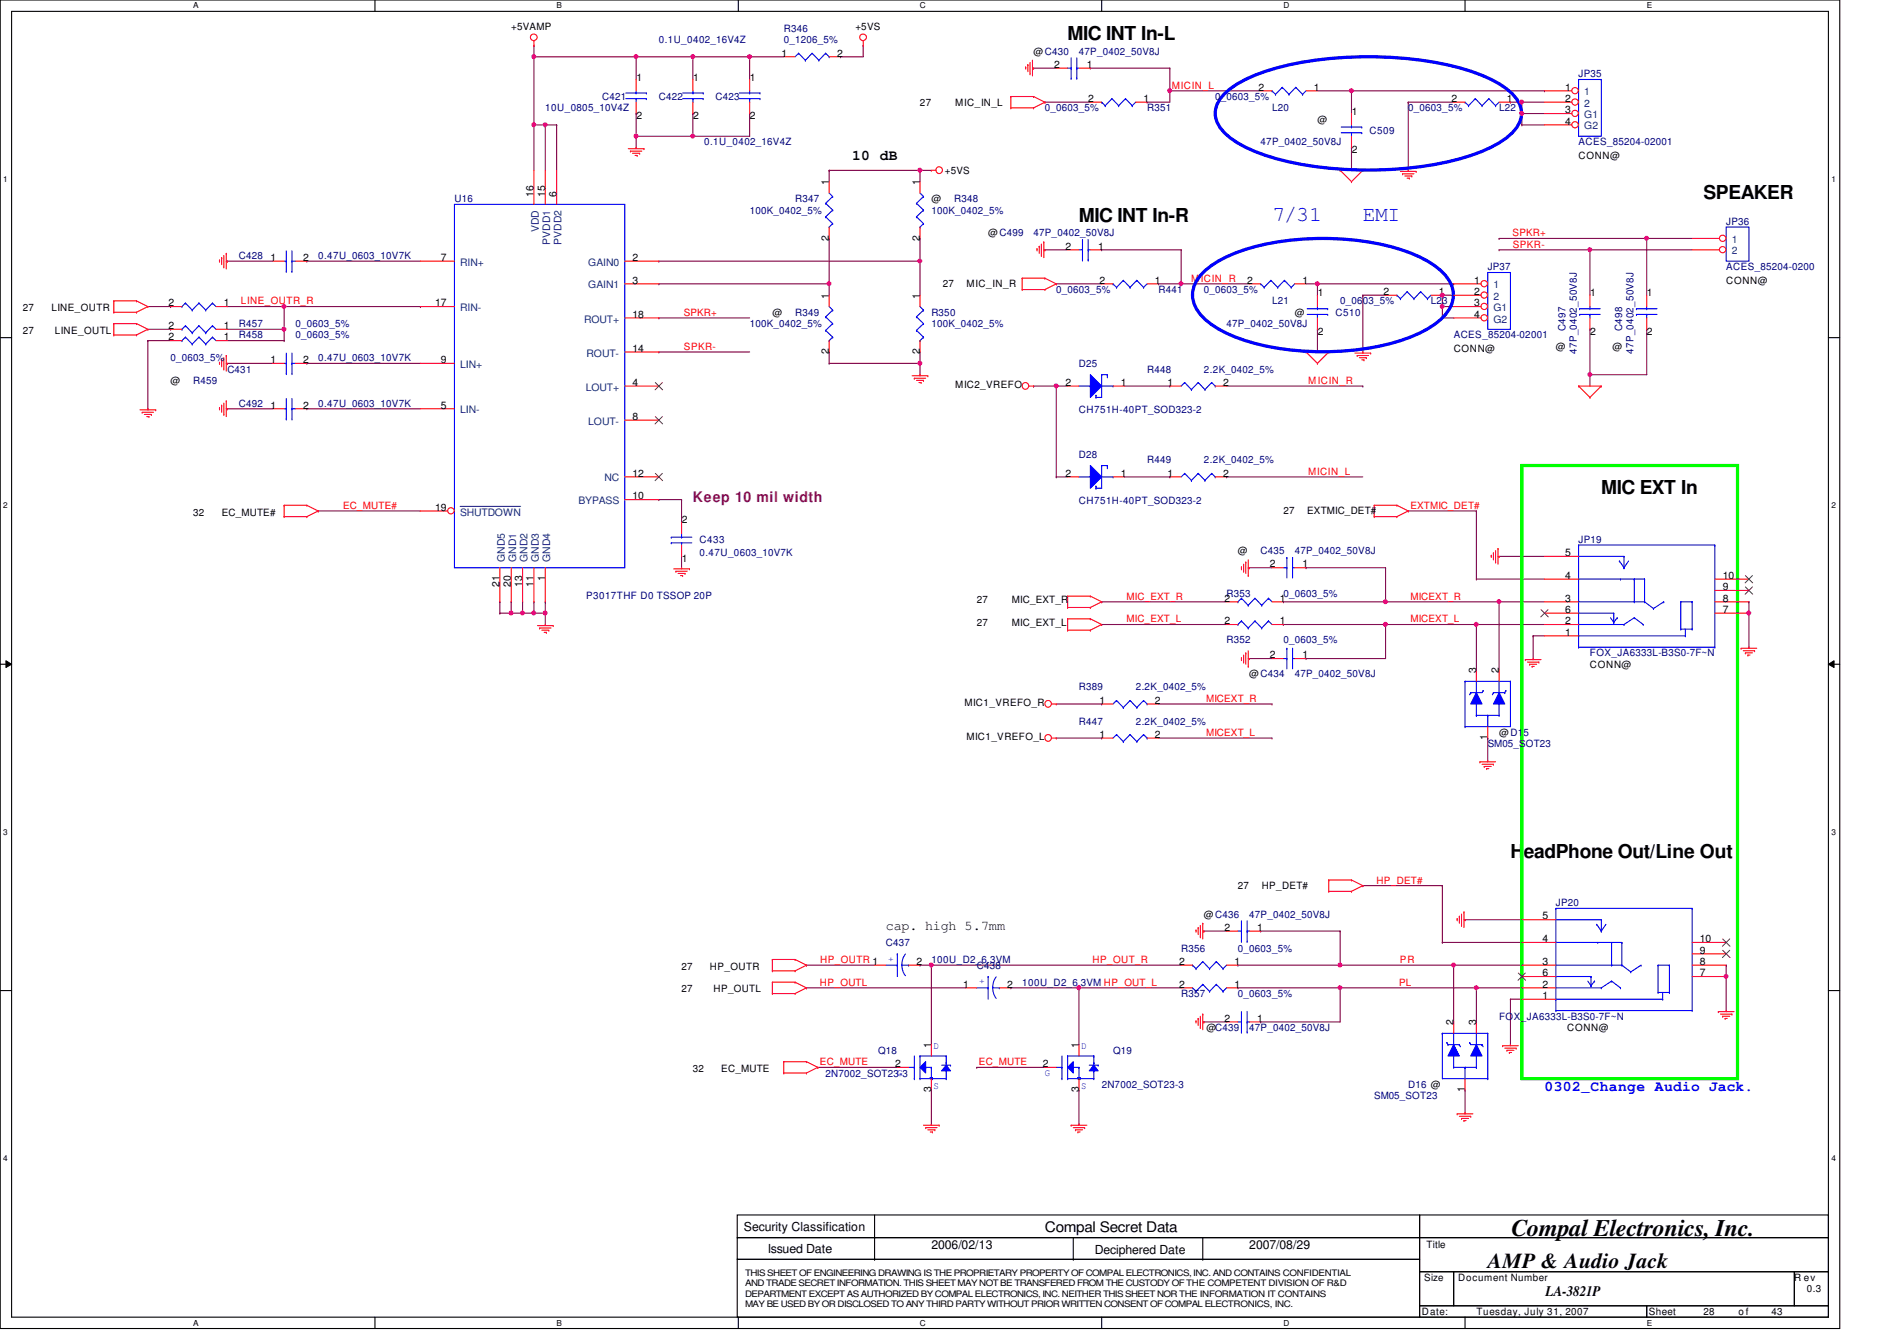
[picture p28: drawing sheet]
<svg xmlns="http://www.w3.org/2000/svg" width="297mm" height="210mm" viewBox="0 0 297 210" stroke-linecap="round" stroke-linejoin="round" font-family="sans-serif">
<defs><g id="words">
<text font-size="3.7" x="236.7" y="193.6">Compal Electronics, Inc.</text>
<g font-size="3.3" fill="#00f">
<text x="199.2" y="34.7">7/31</text>
<text x="213.4" y="34.7">EMI</text>
</g>
<text font-size="3.3" x="233" y="198.6">AMP &amp; Audio Jack</text>
<g font-size="3">
<text x="167.2" y="6.3">MIC INT In-L</text>
<text x="168.9" y="34.8">MIC INT In-R</text>
<text x="266.7" y="31.2">SPEAKER</text>
<text x="250.7" y="77.4">MIC EXT In</text>
<text x="236.5" y="134.3">HeadPhone Out/Line Out</text>
</g>
<g font-size="2.3">
<text x="133.4" y="25">10 dB</text>
<text x="163.6" y="192.9">Compal Secret Data</text>
<text x="242" y="203">LA-3821P</text>
</g>
<text font-size="2.3" fill="#800080" x="108.5" y="78.6">Keep 10 mil width</text>
<text font-size="2.3" fill="#00f" x="241.8" y="170.8">0302_Change Audio Jack.</text>
<text font-size="2.1" x="138.7" y="145.7">cap. high 5.7mm</text>
<g font-size="1.9">
<text x="116.5" y="192.7">Security Classification</text>
<text x="120.2" y="196.1">Issued Date</text>
<text x="145.8" y="195.6">2006/02/13</text>
<text x="171.4" y="196.3">Deciphered Date</text>
<text x="195.6" y="195.6">2007/08/29</text>
</g>
<g font-size="1.6">
<text x="80" y="4.7">+5VAMP</text>
<text x="133.9" y="4.7">+5VS</text>
<text x="122.4" y="8.8">1</text>
<text x="131.1" y="8.8">2</text>
<text x="161.8" y="8.6">@C430</text>
<text x="165.1" y="10.6">2</text>
<text x="170.2" y="10.6">1</text>
<text x="99.6" y="12.6">1</text>
<text x="108.5" y="12.6">1</text>
<text x="117.4" y="12.6">1</text>
<text x="144.1" y="16.6">27</text>
<text x="149.6" y="16.6">MIC_IN_L</text>
<text x="170.4" y="16">2</text>
<text x="179.1" y="16">1</text>
<text x="197.1" y="14.2">2</text>
<text x="205.7" y="14.2">1</text>
<text x="211.7" y="17.9">1</text>
<text x="227.3" y="16">2</text>
<text x="236" y="16">1</text>
<text x="245.1" y="14.2">1</text>
<text x="245.1" y="16">2</text>
<text x="245.1" y="17.7">3</text>
<text x="99.6" y="18.7">2</text>
<text x="108.5" y="18.7">2</text>
<text x="117.4" y="18.7">2</text>
<text x="206.3" y="19.2">@</text>
<text x="245.1" y="19.5">4</text>
<text x="129.8" y="29" transform="rotate(-90 129.8 29)">1</text>
<text x="144" y="29" transform="rotate(-90 144 29)">1</text>
<text x="148" y="27.2">+5VS</text>
<text x="211.7" y="24">2</text>
<text x="247.2" y="24.9">CONN@</text>
<text x="83.6" y="30.8" transform="rotate(-90 83.6 30.8)">16</text>
<text x="85.3" y="30.8" transform="rotate(-90 85.3 30.8)">15</text>
<text x="87.1" y="30.8" transform="rotate(-90 87.1 30.8)">6</text>
<text x="145.8" y="31.7">@</text>
<text x="42.4" y="40.9">1</text>
<text x="47.5" y="40.9">2</text>
<text x="69" y="40.9">7</text>
<text x="99.1" y="40.9">2</text>
<text x="129.8" y="37.7" transform="rotate(-90 129.8 37.7)">2</text>
<text x="144" y="37.7" transform="rotate(-90 144 37.7)">2</text>
<text x="154.7" y="37">@C499</text>
<text x="166.8" y="39.1">2</text>
<text x="172" y="39.1">1</text>
<text x="26.4" y="48">2</text>
<text x="35" y="48">1</text>
<text x="68.2" y="48">17</text>
<text x="99.1" y="44.4">3</text>
<text x="129.8" y="46.8" transform="rotate(-90 129.8 46.8)">1</text>
<text x="144" y="46.8" transform="rotate(-90 144 46.8)">1</text>
<text x="147.6" y="45">27</text>
<text x="151.3" y="45">MIC_IN_R</text>
<text x="172.2" y="44.4">2</text>
<text x="180.8" y="44.4">1</text>
<text x="195.3" y="44.4">2</text>
<text x="204" y="44.4">1</text>
<text x="206.3" y="46.4">1</text>
<text x="216.6" y="46.2">2</text>
<text x="225.3" y="46.2">1</text>
<text x="230.8" y="44.4">1</text>
<text x="230.8" y="46.2">2</text>
<text x="230.8" y="48">3</text>
<text x="249" y="46.4">1</text>
<text x="257.9" y="46.4">1</text>
<text x="270.3" y="44.4">CONN@</text>
<text x="3.6" y="52.3">27</text>
<text x="3.6" y="48.7">27</text>
<text x="8" y="48.7">LINE_OUTR</text>
<text x="8.6" y="52.3">LINE_OUTL</text>
<text x="26.4" y="51.5">2</text>
<text x="26.4" y="53.3">2</text>
<text x="35" y="51.5">1</text>
<text x="35" y="53.3">1</text>
<text x="99.1" y="49.7">18</text>
<text x="120.9" y="49.4">@</text>
<text x="202.7" y="49.4">@</text>
<text x="206.3" y="52.5">2</text>
<text x="230.8" y="49.7">4</text>
<text x="249" y="52.5">2</text>
<text x="257.9" y="52.5">2</text>
<text x="42.4" y="56.9">1</text>
<text x="47.5" y="56.9">2</text>
<text x="69" y="56.9">9</text>
<text x="99.1" y="55.1">14</text>
<text x="129.8" y="55.5" transform="rotate(-90 129.8 55.5)">2</text>
<text x="144" y="55.5" transform="rotate(-90 144 55.5)">2</text>
<text x="227.6" y="55.1">CONN@</text>
<text x="243.6" y="54.8">@</text>
<text x="252.5" y="54.8">@</text>
<text x="26.7" y="60.1">@</text>
<text x="42.4" y="64">1</text>
<text x="47.5" y="64">2</text>
<text x="69" y="64">5</text>
<text x="99.1" y="65.7">8</text>
<text x="99.1" y="60.4">4</text>
<text x="149.6" y="60.8">MIC2_VREFO</text>
<text x="166.8" y="60.4">2</text>
<text x="175.5" y="60.4">1</text>
<text x="182.8" y="60.4">1</text>
<text x="191.5" y="60.4">2</text>
<text x="99.1" y="74.6">12</text>
<text x="166.8" y="74.6">2</text>
<text x="175.5" y="74.6">1</text>
<text x="182.8" y="74.6">1</text>
<text x="191.5" y="74.6">2</text>
<text x="30.3" y="80.7">32</text>
<text x="34.7" y="80.7">EC_MUTE#</text>
<text x="68.2" y="80">19</text>
<text x="99.1" y="78.2">10</text>
<text x="106.8" y="82">2</text>
<text x="201" y="80.6">27</text>
<text x="204.7" y="80.6">EXTMIC_DET#</text>
<text x="106.8" y="88">1</text>
<text x="193.8" y="86.8">@</text>
<text x="198.8" y="88.9">2</text>
<text x="204" y="88.9">1</text>
<text x="245.1" y="87.1">5</text>
<text x="78.2" y="91.9" transform="rotate(-90 78.2 91.9)">21</text>
<text x="80" y="91.9" transform="rotate(-90 80 91.9)">20</text>
<text x="81.8" y="91.9" transform="rotate(-90 81.8 91.9)">13</text>
<text x="83.6" y="91.9" transform="rotate(-90 83.6 91.9)">11</text>
<text x="85.3" y="91" transform="rotate(-90 85.3 91)">1</text>
<text x="152.9" y="94.4">27</text>
<text x="158.5" y="94.4">MIC_EXT_R</text>
<text x="191.7" y="94.2">2</text>
<text x="200.4" y="94.2">1</text>
<text x="245.1" y="94.2">3</text>
<text x="245.1" y="90.6">4</text>
<text x="245.1" y="96">6</text>
<text x="269.7" y="96">7</text>
<text x="269.7" y="94.2">8</text>
<text x="269.7" y="92.4">9</text>
<text x="269.7" y="90.6">10</text>
<text x="152.9" y="98">27</text>
<text x="158.5" y="98">MIC_EXT_L</text>
<text x="191.7" y="97.7">2</text>
<text x="200.4" y="97.7">1</text>
<text x="245.1" y="99.5">1</text>
<text x="245.1" y="97.7">2</text>
<text x="195.6" y="106">@C434</text>
<text x="198.8" y="103.1">2</text>
<text x="204" y="103.1">1</text>
<text x="231.1" y="105.5" transform="rotate(-90 231.1 105.5)">3</text>
<text x="234.7" y="105.5" transform="rotate(-90 234.7 105.5)">2</text>
<text x="249" y="104.6">CONN@</text>
<text x="151" y="110.6">MIC1_VREFO_R</text>
<text x="172.2" y="110.2">1</text>
<text x="180.8" y="110.2">2</text>
<text x="151.3" y="116">MIC1_VREFO_L</text>
<text x="172.2" y="115.5">1</text>
<text x="180.8" y="115.5">2</text>
<text x="232.9" y="115.9" transform="rotate(-90 232.9 115.9)">1</text>
<text x="234.7" y="115.2">@D15</text>
<text x="188.5" y="143.7">@C436</text>
<text x="193.8" y="139.2">27</text>
<text x="197.6" y="139.2">HP_DET#</text>
<text x="241.5" y="144">5</text>
<text x="191.7" y="145.8">2</text>
<text x="196.8" y="145.8">1</text>
<text x="241.5" y="147.5">4</text>
<text x="266.2" y="149.3">9</text>
<text x="266.2" y="147.5">10</text>
<text x="106.7" y="155.4">27</text>
<text x="106.7" y="151.8">27</text>
<text x="111.2" y="151.8">HP_OUTR</text>
<text x="111.7" y="155.4">HP_OUTL</text>
<text x="143.5" y="151.1">2</text>
<text x="150.8" y="154.6">1</text>
<text x="157.7" y="154.6">2</text>
<text x="184.6" y="154.6">2</text>
<text x="184.6" y="151.1">2</text>
<text x="193.3" y="154.6">1</text>
<text x="193.3" y="151.1">1</text>
<text x="241.5" y="154.6">2</text>
<text x="241.5" y="151.1">3</text>
<text x="241.5" y="152.9">6</text>
<text x="266.2" y="152.9">7</text>
<text x="266.2" y="151.1">8</text>
<text x="188.9" y="161.5">@C439</text>
<text x="191.7" y="160">2</text>
<text x="196.8" y="160">1</text>
<text x="227.6" y="160.6" transform="rotate(-90 227.6 160.6)">2</text>
<text x="231.1" y="160.6" transform="rotate(-90 231.1 160.6)">3</text>
<text x="241.5" y="156.4">1</text>
<text x="245.4" y="161.5">CONN@</text>
<text x="108.5" y="167.9">32</text>
<text x="112.9" y="167.9">EC_MUTE</text>
<text x="140.2" y="167.1">2</text>
<text x="145.8" y="164.1" transform="rotate(-90 145.8 164.1)">1</text>
<text x="163.3" y="167.1">2</text>
<text x="168.9" y="164.1" transform="rotate(-90 168.9 164.1)">1</text>
<text x="145.8" y="171" transform="rotate(-90 145.8 171)">3</text>
<text x="168.9" y="171" transform="rotate(-90 168.9 171)">3</text>
<text x="229.4" y="171" transform="rotate(-90 229.4 171)">1</text>
<text x="223.3" y="195.4">Title</text>
<text x="223" y="200.6">Size</text>
<text x="228.3" y="200.6">Document Number</text>
<text x="281" y="200.6">R ev</text>
<text x="282.9" y="202.4">0.3</text>
<text x="222.6" y="205.9">Date:</text>
<text x="231.2" y="205.9">Tuesday, July 31, 2007</text>
<text x="258.2" y="205.9">Sheet</text>
<text x="266.7" y="205.9">28</text>
<text x="272.2" y="205.9">o f</text>
<text x="277.4" y="205.9">43</text>
</g>
<g font-size="1.6" fill="#000080">
<text x="122.7" y="5">R346</text>
<text x="103.2" y="6.8">0.1U_0402_16V4Z</text>
<text x="122.7" y="6.8">0_1206_5%</text>
<text x="168.9" y="8.6">47P_0402_50V8J</text>
<text x="85.4" y="17.4">10U_0805_10V4Z</text>
<text x="94.3" y="15.7">C421</text>
<text x="103.2" y="15.7">C422</text>
<text x="112.1" y="15.7">C423</text>
<text x="163.6" y="17.4">0_0603_5%</text>
<text x="179.6" y="17.4">R351</text>
<text x="190.3" y="15.7">0_0603_5%</text>
<text x="199.2" y="17.4">L20</text>
<text x="220.5" y="17.4">0_0603_5%</text>
<text x="234.7" y="17.4">L22</text>
<text x="247.2" y="12.1">JP35</text>
<text x="110.3" y="22.8">0.1U_0402_16V4Z</text>
<text x="197.4" y="22.8">47P_0402_50V8J</text>
<text x="214.5" y="21">C509</text>
<text x="247.2" y="22.8">ACES_85204-02001</text>
<text x="71.2" y="31.7">U16</text>
<text x="117.4" y="33.4">100K_0402_5%</text>
<text x="124.5" y="31.7">R347</text>
<text x="145.8" y="33.4">100K_0402_5%</text>
<text x="149.4" y="31.7">R348</text>
<text x="270.3" y="35.2">JP36</text>
<text x="37.4" y="40.6">C428</text>
<text x="49.8" y="40.6">0.47U_0603_10V7K</text>
<text x="161.8" y="37">47P_0402_50V8J</text>
<text x="165.4" y="45.9">0_0603_5%</text>
<text x="181.4" y="45.9">R441</text>
<text x="188.5" y="45.9">0_0603_5%</text>
<text x="199.2" y="47.7">L21</text>
<text x="209.8" y="47.7">0_0603_5%</text>
<text x="224.1" y="47.7">L23</text>
<text x="233" y="42.3">JP37</text>
<text x="270.3" y="42.3">ACES_85204-0200</text>
<text x="37.4" y="53">R458</text>
<text x="37.4" y="51.2">R457</text>
<text x="46.3" y="51.2">0_0603_5%</text>
<text x="46.3" y="53">0_0603_5%</text>
<text x="117.4" y="51.2">100K_0402_5%</text>
<text x="124.5" y="49.4">R349</text>
<text x="145.8" y="49.4">R350</text>
<text x="145.8" y="51.2">100K_0402_5%</text>
<text x="192.1" y="51.2">47P_0402_50V8J</text>
<text x="209.1" y="49.4">C510</text>
<text x="227.6" y="53">ACES_85204-02001</text>
<text x="245.1" y="51.9" transform="rotate(-90 245.1 51.9)">C497</text>
<text x="254" y="51.9" transform="rotate(-90 254 51.9)">C498</text>
<text x="26.7" y="56.6">0_0603_5%</text>
<text x="35.6" y="58.3">C431</text>
<text x="49.8" y="56.6">0.47U_0603_10V7K</text>
<text x="168.9" y="57.4">D25</text>
<text x="179.6" y="58.3">R448</text>
<text x="188.5" y="58.3">2.2K_0402_5%</text>
<text x="246.9" y="55.5" transform="rotate(-90 246.9 55.5)">47P_0402_50V8J</text>
<text x="255.8" y="55.5" transform="rotate(-90 255.8 55.5)">47P_0402_50V8J</text>
<text x="30.3" y="60.1">R459</text>
<text x="37.4" y="63.7">C492</text>
<text x="49.8" y="63.7">0.47U_0603_10V7K</text>
<text x="168.9" y="64.7">CH751H-40PT_SOD323-2</text>
<text x="168.9" y="71.7">D28</text>
<text x="179.6" y="72.6">R449</text>
<text x="188.5" y="72.6">2.2K_0402_5%</text>
<text x="168.9" y="79">CH751H-40PT_SOD323-2</text>
<text x="109.6" y="85">C433</text>
<text x="109.6" y="87.1">0.47U_0603_10V7K</text>
<text x="197.4" y="86.8">C435</text>
<text x="202.7" y="86.8">47P_0402_50V8J</text>
<text x="247.2" y="85">JP19</text>
<text x="91.8" y="93.7">P3017THF D0 TSSOP 20P</text>
<text x="192.1" y="93.6">R353</text>
<text x="201" y="93.6">0_0603_5%</text>
<text x="192.1" y="100.7">R352</text>
<text x="201" y="100.7">0_0603_5%</text>
<text x="202.7" y="106">47P_0402_50V8J</text>
<text x="249" y="102.8">FOX_JA6333L-B3S0-7F~N</text>
<text x="168.9" y="108.1">R389</text>
<text x="168.9" y="113.5">R447</text>
<text x="177.8" y="108.1">2.2K_0402_5%</text>
<text x="177.8" y="113.5">2.2K_0402_5%</text>
<text x="233" y="117">SM05_SOT23</text>
<text x="195.6" y="143.7">47P_0402_50V8J</text>
<text x="243.6" y="141.9">JP20</text>
<text x="138.7" y="148.1">C437</text>
<text x="185" y="149">R356</text>
<text x="193.8" y="149">0_0603_5%</text>
<text x="145.8" y="150.8">100U_D2_6.3VM</text>
<text x="152.9" y="151.7">C438</text>
<text x="160.1" y="154.3">100U_D2_6.3VM HP_OUT_L</text>
<text x="185" y="156.1">R357</text>
<text x="193.8" y="156.1">0_0603_5%</text>
<text x="195.6" y="161.5">47P_0402_50V8J</text>
<text x="234.7" y="159.7">FOX_JA6333L-B3S0-7F~N</text>
<text x="137.5" y="165">Q18</text>
<text x="174.3" y="165">Q19</text>
<text x="129.3" y="168.6">2N7002_SOT23-3</text>
<text x="172.5" y="170.3">2N7002_SOT23-3</text>
<text x="215.2" y="172.1">SM05_SOT23</text>
<text x="220.5" y="170.3">D16 @</text>
</g>
<g font-size="1.6" fill="#f00">
<text x="183.5" y="13.9">MICIN_L</text>
<text x="236.9" y="37">SPKR+</text>
<text x="236.9" y="38.8">SPKR-</text>
<text x="37.7" y="47.7">LINE_OUTR_R</text>
<text x="186.5" y="44.1">MICIN_R</text>
<text x="107.1" y="49.4">SPKR+</text>
<text x="107.1" y="54.8">SPKR-</text>
<text x="204.8" y="60.1">MICIN_R</text>
<text x="204.8" y="74.3">MICIN_L</text>
<text x="53.7" y="79.7">EC_MUTE#</text>
<text x="220.8" y="79.7">EXTMIC_DET#</text>
<text x="176.4" y="93.9">MIC_EXT_R</text>
<text x="220.8" y="93.9">MICEXT_R</text>
<text x="176.4" y="97.5">MIC_EXT_L</text>
<text x="220.8" y="97.5">MICEXT_L</text>
<text x="188.8" y="109.9">MICEXT_R</text>
<text x="188.8" y="115.2">MICEXT_L</text>
<text x="215.5" y="138.3">HP_DET#</text>
<text x="128.4" y="154.3">HP_OUTL</text>
<text x="128.4" y="150.8">HP_OUTR 1</text>
<text x="171.1" y="150.8">HP_OUT_R</text>
<text x="219.1" y="154.3">PL</text>
<text x="219.2" y="150.8">PR</text>
<text x="128.4" y="166.8">EC_MUTE</text>
<text x="153.3" y="166.8">EC_MUTE</text>
</g>
<g font-size="1.6" fill="#004080">
<text x="248.1" y="14.9">1</text>
<text x="248.1" y="16.7">2</text>
<text x="248.1" y="18.5">G1</text>
<text x="248.1" y="20.3">G2</text>
<text x="72" y="41.6">RIN+</text>
<text x="84.4" y="36.4" transform="rotate(-90 84.4 36.4)">VDD</text>
<text x="86.1" y="38.4" transform="rotate(-90 86.1 38.4)">PVDD1</text>
<text x="87.9" y="38.4" transform="rotate(-90 87.9 38.4)">PVDD2</text>
<text x="92.1" y="41.6">GAIN0</text>
<text x="271.2" y="38.1">1</text>
<text x="271.2" y="39.8">2</text>
<text x="92.1" y="45.2">GAIN1</text>
<text x="233.8" y="45.2">1</text>
<text x="233.8" y="46.9">2</text>
<text x="72" y="48.7">RIN-</text>
<text x="91.5" y="50.5">ROUT+</text>
<text x="233.8" y="48.7">G1</text>
<text x="233.8" y="50.5">G2</text>
<text x="72" y="57.6">LIN+</text>
<text x="91.9" y="55.8">ROUT-</text>
<text x="72" y="64.7">LIN-</text>
<text x="91.7" y="61.2">LOUT+</text>
<text x="92.1" y="66.5">LOUT-</text>
<text x="94.7" y="75.4">NC</text>
<text x="72" y="80.7">SHUTDOWN</text>
<text x="90.6" y="79">BYPASS</text>
<text x="79" y="88" transform="rotate(-90 79 88)">GND5</text>
<text x="80.8" y="88" transform="rotate(-90 80.8 88)">GND1</text>
<text x="82.6" y="88" transform="rotate(-90 82.6 88)">GND2</text>
<text x="84.4" y="88" transform="rotate(-90 84.4 88)">GND3</text>
<text x="86.1" y="88" transform="rotate(-90 86.1 88)">GND4</text>
</g>
<g font-size="1.6" fill="#00f">
<text x="139.9" y="150.6" transform="rotate(-90 139.9 150.6)">+</text>
<text x="154.1" y="154.1" transform="rotate(-90 154.1 154.1)">+</text>
<text x="146.2" y="164.3">D</text>
<text x="169.3" y="164.3">D</text>
<text x="140.5" y="168.5">G</text>
<text x="146.2" y="170.5">S</text>
<text x="163.6" y="168.5">G</text>
<text x="169.3" y="170.5">S</text>
</g>
<g font-size="1.4">
<text x="116.7" y="201.4">AND TRADE SECRET INFORMATION. THIS SHEET MAY NOT BE TRANSFERED FROM THE CUSTODY OF THE COMPETENT DIVISION OF R&amp;D</text>
<text x="116.7" y="203">DEPARTMENT EXCEPT AS AUTHORIZED BY COMPAL ELECTRONICS, INC. NEITHER THIS SHEET NOR THE INFORMATION IT CONTAINS</text>
<text x="116.7" y="199.7">THIS SHEET OF ENGINEERING DRAWING IS THE PROPRIETARY PROPERTY OF COMPAL ELECTRONICS, INC. AND CONTAINS CONFIDENTIAL</text>
<text x="116.7" y="204.7">MAY BE USED BY OR DISCLOSED TO ANY THIRD PARTY WITHOUT PRIOR WRITTEN CONSENT OF COMPAL ELECTRONICS, INC.</text>
</g>
<g font-size="1.3">
<text x="30.3" y="1.3">A</text>
<text x="87.2" y="1.3">B</text>
<text x="144.1" y="1.3">C</text>
<text x="201" y="1.3">D</text>
<text x="257.8" y="1.3">E</text>
<text x=".5" y="28.4">1</text>
<text x="286.8" y="28.4">1</text>
<text x=".5" y="79.5">2</text>
<text x="286.8" y="79.5">2</text>
<text x=".5" y="130.7">3</text>
<text x="286.8" y="130.7">3</text>
<text x=".5" y="181.8">4</text>
<text x="286.8" y="181.8">4</text>
<text x="30.3" y="207.6">A</text>
<text x="87.2" y="207.6">B</text>
<text x="144.1" y="207.6">C</text>
<text x="201" y="207.6">D</text>
<text x="257.8" y="207.6">E</text>
</g>
</g></defs>
<path d="M0 0h288.1v208h-288.1zM1.8 1.8h284.5v204.4h-284.5z" fill="none" stroke="#000" stroke-width=".17"/>
<g fill="#fff">
<path d="M30.3 .2h.8v1.4h-.8z"/>
<path d="M30.3 206.4h.8v1.4h-.8z"/>
</g>
<path d="M58.7 0v1.8M58.7 206.2v1.8" fill="none" stroke="#000" stroke-width=".17"/>
<g fill="#fff">
<path d="M87.2 .2h.8v1.4h-.8z"/>
<path d="M87.2 206.4h.8v1.4h-.8z"/>
</g>
<path d="M115.6 0v1.8M115.6 206.2v1.8" fill="none" stroke="#000" stroke-width=".17"/>
<g fill="#fff">
<path d="M144.1 .2h.8v1.4h-.8z"/>
<path d="M144.1 206.4h.8v1.4h-.8z"/>
</g>
<path d="M172.5 0v1.8M172.5 206.2v1.8" fill="none" stroke="#000" stroke-width=".17"/>
<g fill="#fff">
<path d="M201 .2h.8v1.4h-.8z"/>
<path d="M201 206.4h.8v1.4h-.8z"/>
</g>
<path d="M229.4 0v1.8M229.4 206.2v1.8" fill="none" stroke="#000" stroke-width=".17"/>
<g fill="#fff">
<path d="M257.8 .2h.9v1.4h-.9z"/>
<path d="M257.8 206.4h.9v1.4h-.9z"/>
<path d="M.5 27.3h.7v1.4h-.7z"/>
<path d="M286.8 27.3h.6v1.4h-.6z"/>
<path d="M.5 78.4h.7v1.4h-.7z"/>
<path d="M286.8 78.4h.6v1.4h-.6z"/>
</g>
<path d="M0 52.9h1.8M286.3 52.9h1.8" fill="none" stroke="#000" stroke-width=".17"/>
<g fill="#fff">
<path d="M.5 129.5h.7v1.4h-.7z"/>
<path d="M286.8 129.5h.6v1.4h-.6z"/>
</g>
<path d="M0 104h1.8M286.3 104h1.8" fill="none" stroke="#000" stroke-width=".17"/>
<path d="M.9 103.5l.9 .5-.9 .5zM286.3 104l.9-.5v1z" fill="#000"/>
<path d="M.9 103.5l.9 .5-.9 .5zM286.3 104l.9-.5v1z" fill="none" stroke="#000" stroke-width=".16"/>
<g fill="#fff">
<path d="M.5 180.6h.7v1.4h-.7z"/>
<path d="M286.8 180.6h.6v1.4h-.6z"/>
</g>
<g fill="none" stroke="#000" stroke-width=".17">
<path d="M0 155.1h1.8M286.3 155.1h1.8M115.4 190.2h106.9v3.6h-106.9zM115.4 193.8h106.9v3.4h-106.9zM115.4 197.2h106.9v9h-106.9zM136.9 193.8h.1M136.9 197.2h.1M136.9 190.2v7M168.1 197.2h.1M168.1 193.8v3.4M188.3 197.2h.1M188.3 193.8v3.4"/>
<path d="M222.3 190.2h64v3.6h-64zM222.3 193.8h64v5.3h-64zM222.3 199.1h5.3v5.4h-5.3zM227.6 199.1h53.4v5.4h-53.4zM281 199.1h5.3v5.4h-5.3zM222.3 204.5h35.5v1.7h-35.5zM257.8 204.5h28.5v1.7h-28.5z"/>
</g>
<g fill="none" stroke="#800040" stroke-width=".17">
<path d="M83.6 8.9h.1M83.6 19.6h.1M83.6 7.1h.1M83.6 19.6h3.6M83.6 7.1v19.6M83.6 8.9h39.1M85.4 19.6h.1M85.4 19.6v7.1M87.2 19.6h.1M87.2 19.6v7.1M99.6 8.9h.1M99.6 17.8h.1"/>
<path d="M99.6 8.9v3.5M99.6 17.8v5.3M108.5 8.9h.1M108.5 17.8h.1M108.5 8.9v3.5M108.5 17.8v3.5M117.4 8.9h.1M117.4 17.8h.1M117.4 8.9v3.5M117.4 17.8v3.5h-17.8M131.6 8.9h.1M135.2 7.1h.1"/>
<path d="M135.2 7.1v1.8h-3.6M161.8 10.7h.1M161.8 10.7h3.6M163.6 16h.1M163.6 16h7.1M170.7 10.7h.1M170.7 10.7h12.5M179.6 16h.1M183.2 10.7h.1M183.2 14.2h.1M183.2 10.7v5.3h-3.6M183.2 14.2h14.2"/>
<path d="M206.3 14.2h35.5M211.6 14.2h.1M211.6 14.2v3.6M220.5 16h.1M220.5 16h7.1M220.5 16v10.7M236.5 16h.1M236.5 16h5.3M238.3 16h.1M238.3 17.8h.1M238.3 19.6h.1M238.3 19.6h3.5"/>
<path d="M238.3 17.8h3.5M238.3 16v3.6M241.8 14.2h.1M99.6 21.3h.1M108.5 21.3h.1M129.8 37.3h.1M129.8 26.7h.1M129.8 26.7v1.7M129.8 37.3v8.9M129.8 26.7h16M144.1 26.7h.1M144.1 37.3h.1"/>
<path d="M144.1 26.7v1.7M144.1 37.3v8.9M163.6 39.1h.1M163.6 39.1h3.6M172.5 39.1h.1M172.5 39.1h12.5M185 39.1h.1M185 39.1v5.3M211.6 23.1h.1M211.6 23.1v3.6M234.7 37.3h.1M234.7 39.1h.1"/>
<path d="M234.7 37.3h30.3M234.7 39.1h30.3M249 39.1h.1M249 39.1v7.1M257.8 37.3h.1M257.8 37.3v8.9M23.2 53.3h.1M23.2 53.3v10.7M23.2 48h3.5M23.2 51.6h3.5M23.2 53.3h3.5M26.7 48h.1"/>
<path d="M26.7 51.6h.1M35.6 40.9h.1M35.6 56.9h.1M35.6 40.9h7.1M35.6 56.9h7.1M35.6 48h30.2M35.6 51.6h8.9M35.6 53.3h8.9M44.5 48h.1M44.5 51.6h.1M44.5 53.3h.1M44.5 48v5.3"/>
<path d="M48 40.9h.1M48 56.9h.1M48 40.9h17.8M48 56.9h17.8M65.8 48h.1M103.2 40.9h.1M103.2 49.8h.1M103.2 55.1h.1M103.2 44.4h.1M103.2 40.9h40.9M103.2 49.8h14.2M103.2 55.1h14.2"/>
<path d="M103.2 44.4h26.6M129.8 44.4h.1M129.8 56.9h.1M129.8 55.1h.1M129.8 55.1v1.8M129.8 56.9h14.3M144.1 40.9h.1M144.1 56.9h.1M144.1 55.1h.1M144.1 55.1v3.6M165.4 44.4h.1M165.4 44.4h7.1"/>
<path d="M181.4 44.4h.1M181.4 44.4h14.2M185 44.4h.1M204.5 44.4h23.1M206.3 44.4h.1M206.3 51.6h.1M206.3 44.4v1.8M206.3 51.6v3.5M213.4 46.2h.1M213.4 46.2v8.9M213.4 46.2h3.6M225.8 46.2h.1"/>
<path d="M225.8 49.8h.1M225.8 48h.1M225.8 49.8h1.8M225.8 46.2v3.6M225.8 48h1.8M225.8 46.2h1.8M227.6 44.4h.1M249 58.7h.1M249 51.6h.1M249 51.6v8.9M257.8 51.6h.1M257.8 51.6v7.1h-8.8"/>
<path d="M23.2 64h.1M35.6 64h.1M35.6 64h7.1M48 64h.1M48 64h17.8M103.2 78.2h.1M103.2 78.2h3.5M106.7 78.2h.1M106.7 78.2v3.6M161.8 60.5h.1M161.8 60.5h5.4M165.4 60.5h.1"/>
<path d="M165.4 74.7h.1M165.4 74.7h1.8M165.4 60.5v14.2M176.1 60.5h7.1M176.1 74.7h7.1M183.2 60.5h.1M183.2 74.7h.1M192.1 74.7h.1M192.1 60.5h21.3M192.1 74.7h21.3M213.4 60.5h.1M49.8 80h.1"/>
<path d="M49.8 80h16M78.3 96h.1M78.3 94.2h.1M78.3 96h7.1M78.3 94.2v1.8M80 94.2h.1M80 96h.1M80 94.2v1.8M81.8 96h.1M81.8 94.2h.1M81.8 94.2v1.8M83.6 96h.1"/>
<path d="M83.6 94.2h.1M83.6 94.2v1.8M85.4 96h.1M85.4 94.2h.1M85.4 94.2v3.6M106.7 87.1h.1M106.7 87.1v1.8M172.5 97.8h.1M172.5 94.2h.1M172.5 94.2h19.6M172.5 97.8h19.6M195.6 88.9h.1"/>
<path d="M195.6 88.9h3.6M201 94.2h.1M201 97.8h.1M201 94.2h40.8M201 97.8h40.8M204.5 88.9h.1M204.5 88.9h12.5M217 97.8h.1M217 88.9h.1M217 94.2h.1M217 97.8v5.3h-12.5M217 88.9v5.3"/>
<path d="M220.5 80h.1M220.5 80h10.7M231.2 97.8h.1M231.2 80h.1M231.2 90.7h.1M231.2 80v10.7M231.2 97.8v7.1M231.2 90.7h10.6M234.7 94.2h.1M234.7 87.1h.1M234.7 94.2v10.7M234.7 87.1h7.1"/>
<path d="M240.1 99.6h.1M240.1 99.6h1.7M240.1 99.6v3.5M273.9 96h.1M273.9 94.2h.1M273.9 94.2v7.1M165.4 110.2h7.1M165.4 115.6h7.1M172.5 110.2h.1M172.5 115.6h.1M181.4 110.2h17.8M181.4 115.6h17.8"/>
<path d="M195.6 103.1h.1M195.6 103.1h3.6M199.2 110.2h.1M199.2 115.6h.1M204.5 103.1h.1M233 115.6h.1M233 115.6v3.5M213.4 138.7h.1M213.4 138.7h12.4M225.8 138.7h.1M225.8 138.7v8.9M126.3 151.1h.1"/>
<path d="M126.3 154.7h.1M126.3 154.7h24.9M126.3 151.1h10.6M144.1 151.1h.1M144.1 151.1h40.9M145.8 151.1h.1M145.8 151.1v12.5M158.3 154.7h.1M158.3 154.7h26.7M168.9 154.7h.1M168.9 154.7v8.9M188.5 145.8h.1"/>
<path d="M188.5 145.8h3.6M193.8 151.1h.1M193.8 154.7h.1M193.8 154.7h44.5M193.8 151.1h44.5M197.4 145.8h.1M197.4 145.8h12.4M209.8 145.8h.1M209.8 154.7h.1M209.8 151.1h.1M209.8 145.8v5.3M209.8 154.7v5.3h-12.4"/>
<path d="M225.8 147.6h.1M225.8 147.6h12.5M227.6 151.1h.1M227.6 151.1v8.9M229.4 144h.1M229.4 144h8.9M231.2 154.7h.1M231.2 154.7v5.3M236.5 156.5h.1M236.5 156.5h1.8M236.5 156.5v7.1M270.3 151.1h.1"/>
<path d="M270.3 152.9h.1M270.3 151.1v7.1M128.1 167.1h.1M128.1 167.1h12.4M145.8 170.7h.1M145.8 170.7v5.3M152.9 167.1h.1M152.9 167.1h10.7M168.9 170.7h.1M168.9 170.7v5.3M188.5 160h.1M188.5 160h3.6"/>
<path d="M197.4 160h.1M229.4 170.7h.1M229.4 170.7v3.5"/>
</g>
<g fill="none" stroke="#f00" stroke-width=".17">
<path d="M83.6 7.1h.1M83.6 6.4v.7M135.2 7.1h.1M135.2 6.4v.7M158.3 16.9h.1M158.3 15.1h.1M158.3 15.1h3.5M158.3 16.9h3.5M158.3 15.1v1.8M160.6 10.5h.1M160.6 10.5v.3M160.9 10.1h.1"/>
<path d="M160.9 10.1v1.1M161.3 11.6h.1M161.3 9.8v1.8M161.7 9.4h.1M161.7 9.4v2.5M161.7 10.7h.1M161.8 15.1h.1M161.8 16.9h.1M161.8 10.7h.1M161.8 15.1l1.8 .9M163.6 16h.1M163.6 16l-1.8 .9"/>
<path d="M35.4 39.7h.1M35.4 39.7v2.4M98.4 23.3h2.4M98.7 23.7h.1M98.7 23.7h1.8M99.1 24h1.1M99.4 24.3h.4M99.6 23.1h.1M99.6 23.1v.2M99.8 24.3h.1M100.2 24h.1M100.8 23.3h.1"/>
<path d="M145.8 26.7h.1M145.8 26.7h.8M162.4 38.9h.1M162.4 38.9v.4M162.7 38.6h.1M162.7 38.6v1.1M163.1 38.2v1.8M163.4 37.9h.1M163.4 37.9v2.4M163.4 39.1h.2M163.6 39.1h.1M209.8 26.7h.1"/>
<path d="M209.8 26.7h3.6M209.8 26.7l1.8 1.7M211.6 28.4h.1M213.4 26.7h.1M213.4 26.7l-1.8 1.7M219.3 26.8h2.4M219.6 27.2h.1M219.6 27.2h1.8M220 27.6h1.1M220.3 27.9h.4M220.5 26.7h.1M220.5 26.7v.1"/>
<path d="M220.7 27.9h.1M221.1 27.6h.1M221.7 26.8h.1M17.8 48.9h.1M17.8 47.1h.1M17.8 52.5h.1M17.8 50.7h.1M17.8 47.1h3.6M17.8 48.9h3.6M17.8 47.1v1.8M17.8 50.7v1.8M17.8 50.7h3.6"/>
<path d="M17.8 52.5h3.6M21.4 47.1h.1M21.4 48.9h.1M21.4 50.7h.1M21.4 52.5h.1M21.4 47.1l1.8 .9M21.4 50.7l1.8 .9M23.2 48h.1M23.2 51.6h.1M23.2 48l-1.8 .9M23.2 51.6l-1.8 .9M34.4 40.7h.1"/>
<path d="M34.4 56.7h.1M34.4 40.7v.4M34.4 56.7v.4M34.7 40.3h.1M34.7 56.3h.1M34.7 40.3v1.1M34.7 56.3v1.1M35 41.8h.1M35 57.8h.1M35 40v1.8M35 56v1.8M35.4 55.7h.1"/>
<path d="M35.4 55.7v2.4M35.4 40.9h.2M35.4 56.9h.2M35.6 40.9h.1M35.6 56.9h.1M142.8 58.8h2.5M143.2 59.2h.1M143.2 59.2h1.7M143.5 59.6h1.1M143.9 59.9h.3M144.1 58.7h.1M144.1 58.7v.1"/>
<path d="M144.2 59.9h.1M144.6 59.6h.1M145.3 58.8h.1M160.1 45.3h.1M160.1 43.6h.1M160.1 43.6h3.5M160.1 45.3h3.5M160.1 43.6v1.7M163.1 40h.1M163.6 43.6h.1M163.6 45.3h.1M163.6 43.6l1.8 .8"/>
<path d="M165.4 44.4h.1M165.4 44.4l-1.8 .9M204.5 55.1h.1M204.5 55.1h3.6M204.5 55.1l1.8 1.8M206.3 56.9h.1M208.1 55.1h.1M208.1 55.1l-1.8 1.8M212.2 55.3h2.4M212.5 55.7h.1M212.5 55.7h1.8M212.8 56h1.1"/>
<path d="M213.2 56.3h.4M213.4 55.1h.1M213.4 55.1v.2M213.6 56.3h.1M213.9 56h.1M214.6 55.3h.1M21.9 64.2h2.5M22.3 64.6h.1M22.3 64.6h1.7M22.6 64.9h1.1M23 65.2h.3M23.2 64h.1"/>
<path d="M23.2 64v.2M23.3 65.2h.1M23.7 64.9h.1M24.4 64.2h.1M34.4 63.8h.1M34.4 63.8v.4M34.7 63.5h.1M34.7 63.5v1.1M35 64.9h.1M35 63.1v1.8M35.4 62.8h.1M35.4 62.8v2.4"/>
<path d="M35.4 64h.2M35.6 64h.1M44.5 79.1h.1M44.5 79.1h3.5M44.5 79.1v1.8M48 79.1h.1M48 79.1l1.8 .9M161.1 60.5h.7M161.8 60.5h.1M215.2 79.1h.1M215.2 79.1h3.5M215.2 79.1v1.8"/>
<path d="M218.7 79.1h.1M218.7 79.1l1.8 .9M247.2 60.5h.1M247.2 60.5h3.5M247.2 60.5l1.8 1.7M249 62.2h.1M250.7 60.5h.1M250.7 60.5l-1.7 1.7M44.5 80.9h.1M44.5 80.9h3.5M48 80.9h.1M49.8 80h.1"/>
<path d="M49.8 80l-1.8 .9M84.2 98h2.4M84.5 98.3h.1M84.5 98.3h1.8M84.8 98.7h1.1M85.2 99h.4M85.4 97.8h.1M85.4 97.8v.2M85.6 99h.1M85.9 98.7h.1M86.6 98h.1M105.5 89.1h2.4"/>
<path d="M105.8 89.5h.1M105.8 89.5h1.8M106.2 89.8h1.1M106.5 90.1h.4M106.7 88.9h.1M106.7 88.9v.2M106.9 90.1h.1M107.3 89.8h.1M107.9 89.1h.1M167.2 96.9h.1M167.2 98.7h.1M167.2 93.3h.1"/>
<path d="M167.2 95.1h.1M167.2 98.7h3.5M167.2 96.9h3.5M167.2 93.3v1.8M167.2 96.9v1.8M167.2 95.1h3.5M167.2 93.3h3.5M170.7 98.7h.1M170.7 96.9h.1M170.7 95.1h.1M170.7 93.3h.1M170.7 96.9l1.8 .9"/>
<path d="M170.7 93.3l1.8 .9M172.5 97.8h.1M172.5 94.2h.1M172.5 97.8l-1.8 .9M172.5 94.2l-1.8 .9M194.4 89.1h.1M194.4 88.7v.4M194.7 89.5h.1M194.7 88.3v1.2M195.1 88h.1M195.1 88v1.8M195.4 90.1h.1"/>
<path d="M195.4 87.7v2.4M195.4 88.9h.2M195.6 88.9h.1M215.2 80.9h.1M215.2 80.9h3.5M218.7 80.9h.1M220.5 80h.1M220.5 80l-1.8 .9M233.5 87h.1M233.5 87v.3M233.8 86.6h.1M233.8 86.6v1.1"/>
<path d="M234.2 88h.1M234.2 86.2v1.8M234.6 85.9h.1M234.6 85.9v2.4M234.6 87.1h.1M234.7 87.1h.1M164.7 110.2h.7M164.7 115.6h.7M165.4 110.2h.1M165.4 115.6h.1M194.4 103.3h.1M194.4 103v.3"/>
<path d="M194.7 103.7h.1M194.7 102.6v1.1M195.1 102.2h.1M195.1 102.2v1.8M195.4 104.4h.1M195.4 101.9v2.5M195.4 103.1h.2M195.6 103.1h.1M231.7 119.3h.1M231.7 119.3h2.5M232.1 119.7h1.7M233 119.1h.1"/>
<path d="M233 119.1v.2M233.8 119.7h.1M238.8 103.3h.1M238.8 103.3h2.5M239.2 103.7h1.8M239.5 104h.1M239.5 104h1.1M239.9 104.4h.1M239.9 104.4h.3M240.1 103.1h.1M240.1 103.1v.2M241 103.7h.1"/>
<path d="M272.6 101.5h.1M272.6 101.5h2.5M273 101.9h1.7M273.3 102.2h.1M273.3 102.2h1.1M273.7 102.6h.1M273.7 102.6h.3M273.9 101.3h.1M273.9 101.3v.2M274.7 101.9h.1M208.1 139.6h.1M208.1 137.8h.1"/>
<path d="M208.1 137.8h3.5M208.1 139.6h3.5M208.1 137.8v1.8M211.6 137.8h.1M211.6 139.6h.1M211.6 137.8l1.8 .9M213.4 138.7h.1M213.4 138.7l-1.8 .9M232.4 120h.1M232.4 120h1.1M232.8 120.4h.1M232.8 120.4h.3"/>
<path d="M120.9 155.6h.1M120.9 153.8h.1M120.9 152h.1M120.9 150.2h.1M120.9 153.8h3.6M120.9 155.6h3.6M120.9 150.2v1.8M120.9 153.8v1.8M120.9 150.2h3.6M120.9 152h3.6M124.5 153.8h.1M124.5 155.6h.1"/>
<path d="M124.5 150.2h.1M124.5 152h.1M124.5 153.8l1.8 .9M124.5 150.2l1.8 .9M126.3 154.7h.1M126.3 151.1h.1M126.3 154.7l-1.8 .9M126.3 151.1l-1.8 .9M187.3 145.6h.1M187.3 159.9h.1M187.3 145.6v.4M187.3 159.9v.3"/>
<path d="M187.6 145.2h.1M187.6 159.5h.1M187.6 145.2v1.1M187.6 159.5v1.1M188 146.7h.1M188 144.9v1.8M188 159.1v1.8M188.3 144.6h.1M188.3 158.8h.1M188.3 144.6v2.4M188.3 158.8v2.4M188.3 145.8h.2"/>
<path d="M188.5 145.8h.1M228.2 143.8h.1M228.2 143.8v.4M228.5 143.5h.1M228.5 143.5v1.1M228.9 144.9h.1M228.9 143.1v1.8M229.2 142.8h.1M229.2 142.8v2.4M229.2 144h.2M229.4 144h.1M269.1 158.4h.1"/>
<path d="M269.1 158.4h2.4M269.4 158.8h1.8M269.7 159.1h.1M269.7 159.1h1.1M270.1 159.5h.1M270.1 159.5h.4M270.3 158.2h.1M270.3 158.2v.2M271.2 158.8h.1M122.7 168h.1M122.7 166.2h.1M122.7 166.2h3.6"/>
<path d="M122.7 168h3.6M122.7 166.2v1.8M126.3 166.2h.1M126.3 168h.1M126.3 166.2l1.8 .9M128.1 167.1h.1M128.1 167.1l-1.8 .9M144.6 176.2h2.5M144.9 176.6h.1M144.9 176.6h1.8M145.3 176.9h1.1M145.7 177.2h.3"/>
<path d="M145.8 176h.1M145.8 176v.2M146 177.2h.1M146.4 176.9h.1M147.1 176.2h.1M167.7 176.2h.1M167.7 176.2h2.5M168.1 176.6h1.7M168.4 176.9h.1M168.4 176.9h1.1M168.8 177.2h.1M168.8 177.2h.3"/>
<path d="M168.9 176h.1M168.9 176v.2M169.8 176.6h.1M188 160.9h.1M188.3 160h.2M188.5 160h.1M228.2 174.4h.1M228.2 174.4h2.4M228.5 174.8h1.8M228.9 175.1h.1M228.9 175.1h1.1M229.2 175.5h.1"/>
<path d="M229.2 175.5h.4M229.4 174.2h.1M229.4 174.2v.2M230.3 174.8h.1M235.3 163.7h.1M235.3 163.7h2.4M235.6 164.1h1.8M236 164.5h.1M236 164.5h1.1M236.3 164.8h.1M236.3 164.8h.4M236.5 163.6h.1"/>
<path d="M236.5 163.6v.1M237.4 164.1h.1"/>
<circle cx="83.6" cy="5.8" r=".52"/>
<circle cx="135.2" cy="5.8" r=".52"/>
<circle cx="147" cy="26.6" r=".52"/>
<circle cx="160.6" cy="60.4" r=".52"/>
<circle cx="164.1" cy="110.2" r=".52"/>
<circle cx="164.1" cy="115.5" r=".52"/>
</g>
<path d="M238.3 72.9h33.8v96h-33.8z" fill="none" stroke="#0f0" stroke-width=".51"/>
<path d="M192 14.5a19.3 19.3 0 0 1 7.7-3.8 59.6 59.6 0 0 1 29.1 0 19.4 19.4 0 0 1 7.8 3.8 4 4 0 0 1 0 6.5 19.4 19.4 0 0 1-7.8 3.8 59.1 59.1 0 0 1-29.1 0 19.3 19.3 0 0 1-7.7-3.8 4 4 0 0 1 0-6.5zM188.3 42.7a17.2 17.2 0 0 1 7.4-3.9 43.5 43.5 0 0 1 24.4 .6 13.6 13.6 0 0 1 6.6 4.1 4.4 4.4 0 0 1-.7 6.1 17.2 17.2 0 0 1-7.4 4 43.1 43.1 0 0 1-24.4-.6 13.6 13.6 0 0 1-6.6-4.2 4.4 4.4 0 0 1 .7-6.1z" fill="none" stroke="#00f" stroke-width=".51"/>
<path d="M227.6 163.6l.9 1.8h-1.8z" fill="#00f"/>
<g fill="none" stroke="#00f" stroke-width=".17">
<path d="M225.8 161.8h.1M225.8 161.8v7.1h7.2M225.8 161.8h7.2M227.6 163.6l.9 1.8h-1.8zM227.6 167.1h.1M227.6 163.6h.1M227.6 161.8v1.8M227.6 165.4v1.7M227.6 167.1h1.8M229.4 167.1h.1M229.4 167.1v1.8M231.2 163.6h.1"/>
<path d="M231.2 161.8v1.8M233 161.8h.1M233 168.9h.1M233 161.8v7.1"/>
</g>
<path d="M231.2 163.6l.9 1.8h-1.8z" fill="#00f"/>
<g fill="none" stroke="#00f" stroke-width=".17">
<path d="M210 19.9h3.2M211.6 19.9h.1M211.6 19.6v.3M213.2 19.9h.1M210 20.8h3.2M211.6 20.8h.1M211.6 20.8v.5M213.2 20.8h.1M143.5 49.6h.1M143.5 51.7h.1M143.5 49.6l1.1 1.1M143.5 51.7l1.1 1.1"/>
<path d="M144.1 53.3h.1M144.1 48l.5 .6M144.6 48.6h.1M144.6 50.7h.1M144.6 52.8h.1M144.6 48.6l-1.1 1M144.6 50.7l-1.1 1M144.6 52.8l-.5 .5M201 88.9h.5M201.5 87.3h.1M201.5 88.9h.1M201.5 87.3v3.2"/>
<path d="M202.4 88.9h.1M202.4 87.3h.1M202.4 88.9h.3M202.4 87.3v3.2M226.6 163.2h.1M226.6 163.2l.1 .4M226.7 163.6h.1M226.7 163.6h1.8M228.5 163.6h.1M228.5 163.6l.2 .3M229.4 167.1h1.8M230.1 163.2h.1"/>
<path d="M230.1 163.2l.2 .4h1.8M231.2 163.6l.9 1.8h-1.8zM231.2 167.1h.1M231.2 165.4v1.7M232.1 163.6h.1M232.1 163.6l.1 .3"/>
</g>
<path d="M211.6 17.8v1.8M211.6 21.3v1.8M144.1 46.2v1.8M144.1 53.3v1.8M199.2 88.9h1.8M202.7 88.9h1.8M227.6 160v1.8M229.4 168.9v1.8M231.2 160v1.8" fill="none" stroke="#f00" stroke-width=".17"/>
<path d="M234.7 108.5l.9 1.7h-1.8z" fill="#00f"/>
<g fill="none" stroke="#00f" stroke-width=".17">
<path d="M229.4 106.7h.1M229.4 113.8h.1M229.4 106.7v7.1M229.4 106.7h7.1M231.2 108.5h.1M231.2 106.7v1.8M233 112h.1M233 112v1.8M233 112h1.7M234.7 108.5l.9 1.7h-1.8zM234.7 112h.1M234.7 108.5h.1"/>
<path d="M234.7 106.7v1.8M234.7 110.2v1.8M236.5 106.7h.1M236.5 106.7v7.1h-7.1"/>
</g>
<path d="M231.2 108.5l.9 1.7h-1.8z" fill="#00f"/>
<g fill="none" stroke="#00f" stroke-width=".17">
<path d="M71.2 32h26.6v56.9h-26.6zM28.5 51.6h.1M29 51h.1M29 51l1.1 1.1M29 51l-.5 .6M30.1 52.1h.1M31.2 51h.1M31.2 51l1 1.1M31.2 51l-1.1 1.1M32.2 52.1h.1M33.3 51h.1M33.3 51l.5 .6"/>
<path d="M33.3 51l-1.1 1.1M129.3 49.6h.1M129.3 51.7h.1M129.3 49.6l1.1 1.1M129.3 51.7l1.1 1.1M129.8 53.3h.1M129.8 48l.6 .6M130.4 48.6h.1M130.4 50.7h.1M130.4 52.8h.1M130.4 48.6l-1.1 1M130.4 50.7l-1.1 1"/>
<path d="M130.4 52.8l-.6 .5M230.3 108.5h.1M230.3 108.5l-.2 .3M231.2 108.5l.9 1.7h-1.8zM231.2 112h.1M231.2 110.2v1.8M231.2 112h1.8M232.2 108.1h.1M232.2 108.1l-.1 .4h-1.8M233.8 108.5h.1M233.8 108.5h1.8M233.8 108.5l-.1 .3"/>
<path d="M235.6 108.5h.1M235.8 108.1h.1M235.8 108.1l-.2 .4"/>
</g>
<g fill="none" stroke="#f00" stroke-width=".17">
<path d="M83.6 26.7v5.3M85.4 26.7v5.3M87.2 26.7v5.3M26.7 51.6h1.8M33.8 51.6h1.8M65.8 48h5.4M65.8 40.9h5.4M65.8 56.9h5.4M97.8 55.1h5.4M97.8 49.8h5.4M97.8 40.9h5.4M97.8 44.4h5.4"/>
<path d="M129.8 46.2v1.8M129.8 53.3v1.8M65.8 64h5.4M97.8 78.2h5.4M97.8 74.7h5.4M97.8 65.8h5.4M97.8 60.5h5.4M80 88.9v5.3M81.8 88.9v5.3M83.6 88.9v5.3M85.4 88.9v5.3M231.2 104.9v1.8"/>
<path d="M233 113.8v1.8M234.7 104.9v1.8"/>
</g>
<path d="M102.6 59.9l1.2 1.1M103.7 59.9l-1.1 1.1M102.6 74.1l1.2 1.2M102.6 65.2l1.2 1.2M103.7 74.1l-1.1 1.2M103.7 65.2l-1.1 1.2" fill="none" stroke="#804000" stroke-width=".16"/>
<circle cx="70.6" cy="80" r=".5" fill="#fff"/>
<g fill="none" stroke="#f00" stroke-width=".17">
<path d="M99.6 12.4v1.8M99.6 16v1.8M122.7 8.9h1.8M129.8 8.9h1.8M167.2 39.1h1.7M170.7 39.1h1.8M172.5 44.4h1.8M179.6 44.4h1.8M206.3 46.2v1.8M206.3 49.8v1.8M65.8 80h4.3M78.3 88.9v5.3"/>
<path d="M192.1 94.2h1.7M199.2 94.2h1.8M172.5 110.2h1.8M179.6 110.2h1.8M238.3 156.5h5.3M238.3 154.7h5.3M238.3 151.1h5.3M238.3 147.6h5.3M238.3 144h5.3M238.3 152.9h5.3M265 151.1h5.3M265 147.6h5.3"/>
<path d="M265 152.9h5.3M265 149.4h5.3"/>
<circle cx="70.6" cy="80" r=".5"/>
</g>
<path d="M72 79.3h9.5" fill="none" stroke="#004080" stroke-width=".16"/>
<g fill="none" stroke="#00f" stroke-width=".17">
<path d="M98 15.5h3.2M98 14.6h3.2M99.6 14.6h.1M99.6 15.5h.1M99.6 14.2v.4M99.6 15.5v.5M101.2 15.5h.1M101.2 14.6h.1M125 8.3h.1M125 8.3l-.5 .6M125 8.3l1.1 1.1M126.1 9.4h.1"/>
<path d="M127.2 8.3h.1M127.2 8.3l-1.1 1.1M127.2 8.3l1 1.1M128.2 9.4h.1M129.3 8.3h.1M129.3 8.3l-1.1 1.1M129.3 8.3l.5 .6M129.8 8.9h.1M168.9 39.1h.6M169.5 39.1h.1M169.5 37.5v3.2M170.4 39.1h.1"/>
<path d="M170.4 39.1h.3M170.4 37.5v3.2M169.5 40.7h.1M170.4 40.7h.1M174.3 44.4h.1M174.3 44.4l.5 .6M174.8 45h.1M175.9 43.9h.1M175.9 43.9l1 1.1M175.9 43.9l-1.1 1.1M176.9 45h.1M178 43.9h.1"/>
<path d="M178 43.9l1.1 1.1M178 43.9l-1.1 1.1M179.1 45h.1M179.6 44.4l-.5 .6M204.7 49.2h3.2M204.7 48.3h3.2M206.3 48.3h.1M206.3 49.2h.1M206.3 48v.3M206.3 49.2v.6M207.9 49.2h.1M207.9 48.3h.1"/>
<path d="M193.8 94.2h.1M194.4 93.7h.1M194.4 93.7l1 1.1M194.4 93.7l-.6 .5M195.4 94.8h.1M196.5 93.7h.1M196.5 93.7l1.1 1.1M196.5 93.7l-1.1 1.1M197.6 94.8h.1M198.6 93.7h.1M198.6 93.7l.6 .5M198.6 93.7l-1 1.1"/>
<path d="M174.8 109.7h.1M174.8 109.7l-.5 .5M174.8 109.7l1.1 1.1M175.9 110.8h.1M176.9 109.7h.1M176.9 109.7l-1 1.1M176.9 109.7l1.1 1.1M178 110.8h.1M179.1 109.7h.1M179.1 109.7l-1.1 1.1M179.1 109.7l.5 .5M179.6 110.2h.1"/>
<path d="M243.6 156.5h.1M243.6 142.2h.1M243.6 158.2h.1M243.6 154.7h7.1M243.6 151.1h10.4M243.6 147.6h10.4M243.6 156.5h16.7M243.6 142.2v16M243.6 142.2h21.4M243.6 158.2h21.4M243.6 152.9h5.5M243.6 144h7.1"/>
<path d="M248.6 153.6l.5 .7M249.1 152.9h.1M249.1 154.3h.1M249.1 152.9v1.4M249.7 153.6h.1M249.7 153.6l-.6 .7M250 144.7h.1M250 144.7l.7 1.1M250.2 147.6h.1M250.7 154.7h.1M250.7 144h.1M250.7 145.8h.1"/>
<path d="M250.7 144v1.8M251.5 144.7l-.8 1.1M252.3 153.6h.1M252.3 151.1h.1M252.3 147.6h.1M252.3 153.6l-1.6 1.1M252.3 153.6l1.4 1.1M252.3 147.6v3.5M253.7 154.7h.1M254 151.1h.1M254 147.6h.1M254 151.1l1.4 1.1"/>
<path d="M254 147.6v3.5M255.4 152.2h.1M257 151.1h.1M257 151.1l-1.6 1.1M259.6 151.1h.1M259.6 155.4h.1M259.6 151.1h1.8M259.6 151.1v4.3M259.6 155.4h1.8M260.3 156.5h.1M260.3 155.4v1.1M261.4 151.1h.1"/>
<path d="M261.4 155.4h.1M261.4 151.1v4.3M265 142.2h.1M265 158.2h.1M265 142.2v16"/>
</g>
<path d="M237.7 152.4l1.2 1.1M238.8 152.4l-1.1 1.1M269.7 148.8l1.2 1.1M269.7 147l1.2 1.2M270.8 148.8l-1.1 1.1M270.8 147l-1.1 1.2" fill="none" stroke="#804000" stroke-width=".16"/>
<path d="M170.7 58.7l1.8 1.8-1.8 1.7z" fill="#00f"/>
<g fill="none" stroke="#00f" stroke-width=".17">
<path d="M167.2 10.7h.5M167.7 12.3h.1M167.7 10.7h.1M167.7 9.1v3.2M168.6 10.7h.1M168.6 12.3h.1M168.6 10.7h.3M168.6 9.1v3.2M229.4 16h.1M229.4 16l.6 .6M230 16.6h.1M231 15.5h.1"/>
<path d="M231 15.5l1.1 1.1M231 15.5l-1 1.1M232.1 16.6h.1M233.1 15.5h.1M233.1 15.5l1.1 1.1M233.1 15.5l-1 1.1M234.2 16.6h.1M234.7 16l-.5 .6M247.2 12.4h3.5v8.9h-3.5zM170.7 58.7l1.8 1.8-1.8 1.7zM172.5 58.7h.1M172.5 58.7v3.5h-.9"/>
<path d="M172.5 58.7h.9M173.4 58.7h.1M173.4 59h.1M173.4 58.7v.3M197.4 44.4h.1M197.4 44.4l.5 .6M197.9 45h.1M199 43.9h.1M199 43.9l1.1 1.1M199 43.9l-1.1 1.1M200.1 45h.1M201.1 43.9h.1"/>
<path d="M201.1 43.9l1.1 1.1M201.1 43.9l-1 1.1M202.2 45h.1M202.7 44.4l-.5 .6M247.3 49.2h.1M247.3 48.3h.1M247.3 49.2h3.3M247.3 48.3h3.3M249 48.3h.1M249 49.2h.1M249 48v.3M249 49.2v.6"/>
<path d="M168.9 60.5h1.8M170.7 60.5h.1M171.6 62.2h.1M171.6 61.9h.1M171.6 61.9v.3M172.5 60.5h1.8M174.3 60.5h.1M105.1 84.1h.1M105.1 85h.1M105.1 84.1h3.2M105.1 85h3.2M106.7 85h.1"/>
<path d="M106.7 84.1h.1M106.7 83.6v.5M106.7 85v.3M152.9 154.7h1.8M154.7 152.9h.1M154.7 154.7h.1M154.7 152.9v3.6M155.4 154.7h1.1M156 153a2.88 2.88 0 0 0 0 3.3M156.5 154.7h.1"/>
</g>
<g fill="none" stroke="#f00" stroke-width=".17">
<path d="M165.4 10.7h1.8M168.9 10.7h1.8M227.6 16h1.8M234.7 16h1.8M195.6 44.4h1.8M202.7 44.4h1.8M249 46.2v1.8M249 49.8v1.8M167.2 60.5h1.7M174.3 60.5h1.8M106.7 81.8v1.8M106.7 85.3v1.8"/>
<path d="M151.2 154.7h1.7M156.5 154.7h1.8"/>
</g>
<circle cx="246.6" cy="14.2" r=".5" fill="#fff"/>
<g fill="none" stroke="#f00" stroke-width=".17">
<path d="M241.8 14.2h4.3"/>
<circle cx="246.6" cy="14.2" r=".5"/>
</g>
<circle cx="246.6" cy="16" r=".5" fill="#fff"/>
<g fill="none" stroke="#f00" stroke-width=".17">
<path d="M241.8 16h4.3"/>
<circle cx="246.6" cy="16" r=".5"/>
</g>
<circle cx="246.6" cy="17.8" r=".5" fill="#fff"/>
<g fill="none" stroke="#f00" stroke-width=".17">
<path d="M241.8 17.8h4.3"/>
<circle cx="246.6" cy="17.8" r=".5"/>
</g>
<circle cx="246.6" cy="19.5" r=".5" fill="#fff"/>
<g fill="none" stroke="#f00" stroke-width=".17">
<path d="M108.5 12.4v1.8M108.5 16v1.8M117.4 12.4v1.8M117.4 16v1.8M170.7 16h1.8M177.8 16h1.8M197.4 14.2h1.8M204.5 14.2h1.8M241.8 19.6h4.3M257.8 46.2v1.8M257.8 49.8v1.8M241.8 99.6h5.4"/>
<path d="M241.8 97.8h5.4M241.8 94.2h5.4M241.8 90.7h5.4M241.8 87.1h5.4M241.8 96h5.4M268.5 94.2h5.4M268.5 90.7h5.4M268.5 96h5.4M268.5 92.5h5.4M172.5 115.6h1.8M179.6 115.6h1.8M192.1 160h1.7"/>
<path d="M195.6 160h1.8"/>
<circle cx="246.6" cy="19.5" r=".5"/>
</g>
<g fill="none" stroke="#00f" stroke-width=".17">
<path d="M106.9 15.5h3.2M106.9 14.6h3.2M108.5 14.6h.1M108.5 15.5h.1M108.5 14.2v.4M108.5 15.5v.5M110.1 15.5h.1M110.1 14.6h.1M115.8 15.5h3.2M115.8 14.6h3.2M117.4 14.6h.1M117.4 15.5h.1"/>
<path d="M117.4 14.2v.4M117.4 15.5v.5M119 15.5h.1M119 14.6h.1M172.5 16h.1M172.5 16l.6 .6M173.1 16.6h.1M174.1 15.5h.1M174.1 15.5l1.1 1.1M174.1 15.5l-1 1.1M175.2 16.6h.1M176.2 15.5h.1"/>
<path d="M176.2 15.5l1.1 1.1M176.2 15.5l-1 1.1M177.3 16.6h.1M177.8 16l-.5 .6M199.2 14.2h.1M199.2 14.2l.5 .6M199.7 14.8h.1M200.8 13.7h.1M200.8 13.7l1 1.1M200.8 13.7l-1.1 1.1M201.8 14.8h.1M202.9 13.7h.1"/>
<path d="M202.9 13.7l1.1 1.1M202.9 13.7l-1.1 1.1M204 14.8h.1M204.5 14.2l-.5 .6M256.2 49.2h.1M256.2 48.3h.1M256.2 49.2h3.3M256.2 48.3h3.3M257.8 48.3h.1M257.8 49.2h.1M257.8 48v.3M257.8 49.2v.6"/>
<path d="M247.2 99.6h.1M247.2 85.3h.1M247.2 97.8h7.1M247.2 94.2h10.3M247.2 90.7h10.3M247.2 99.6h16.7M247.2 85.3v16M247.2 85.3h21.3M247.2 96h5.5M247.2 87.1h7.1M252.2 96.7l.5 .8M252.7 96h.1"/>
<path d="M252.7 97.5h.1M252.7 96v1.5M253.2 96.7h.1M253.2 96.7l-.5 .8M253.6 87.8h.1M253.6 87.8l.7 1.1M253.7 90.7h.1M254.3 97.8h.1M254.3 87.1h.1M254.3 88.9h.1M254.3 87.1v1.8M255 87.8l-.7 1.1"/>
<path d="M255.9 96.7h.1M255.9 94.2h.1M255.9 90.7h.1M255.9 96.7l-1.6 1.1M255.9 96.7l1.4 1.1M255.9 90.7v3.5M257.3 97.8h.1M257.5 94.2h.1M257.5 90.7h.1M257.5 94.2l1.4 1.1M257.5 90.7v3.5M258.9 95.3h.1"/>
<path d="M260.5 94.2h.1M260.5 94.2l-1.6 1.1M263.2 94.2h.1M263.2 98.5h.1M263.2 94.2h1.8M263.2 94.2v4.3M263.2 98.5h1.8M263.9 99.6h.1M263.9 98.5v1.1M265 94.2h.1M265 98.5h.1M265 94.2v4.3"/>
<path d="M268.5 85.3h.1M268.5 85.3v16M174.8 115h.1M174.8 115l-.5 .6M174.8 115l1.1 1.1M175.9 116.1h.1M176.9 115h.1M176.9 115l-1 1.1M176.9 115l1.1 1.1M178 116.1h.1M179.1 115h.1M179.1 115l-1.1 1.1"/>
<path d="M179.1 115l.5 .6M179.6 115.6h.1M247.2 101.3h.1M247.2 101.3h21.3M268.5 101.3h.1M194.4 158.4v3.2M195.3 158.4v3.2M193.8 160h.6M194.4 161.6h.1M194.4 160h.1M195.3 160h.1M195.3 161.6h.1"/>
<path d="M195.3 160h.3"/>
</g>
<path d="M241.3 95.5l1.1 1.1M242.4 95.5l-1.1 1.1M273.3 91.9l1.1 1.1M273.3 90.1l1.1 1.2M274.4 91.9l-1.1 1.1M274.4 90.1l-1.1 1.2" fill="none" stroke="#804000" stroke-width=".16"/>
<path d="M167.2 167.1l.9-.9v1.8z" fill="#00f"/>
<path d="M167.2 167.1l.9-.9v1.8z" fill="none" stroke="#00f" stroke-width=".17"/>
<path d="M171.3 166.8l.7 .9h-1.4z" fill="#00f"/>
<g fill="none" stroke="#00f" stroke-width=".17">
<path d="M129.3 31.8h.1M129.3 34h.1M129.3 31.8l1.1 1.1M129.3 34l1.1 1M129.8 35.6h.1M129.8 30.2l.6 .6M130.4 30.8h.1M130.4 32.9h.1M130.4 35h.1M130.4 30.8l-1.1 1M130.4 32.9l-1.1 1.1M130.4 35l-.6 .6"/>
<path d="M218.7 46.2h.1M218.7 46.2l.6 .6M219.3 46.8h.1M220.3 45.7h.1M220.3 45.7l1.1 1.1M220.3 45.7l-1 1.1M221.4 46.8h.1M222.5 45.7h.1M222.5 45.7l1 1.1M222.5 45.7l-1.1 1.1M223.5 46.8h.1M224.1 46.2l-.6 .6"/>
<path d="M193.8 97.8h.1M194.4 97.2h.1M194.4 97.2l1 1.1M194.4 97.2l-.6 .6M195.4 98.3h.1M196.5 97.2h.1M196.5 97.2l1.1 1.1M196.5 97.2l-1.1 1.1M197.6 98.3h.1M198.6 97.2h.1M198.6 97.2l.6 .6M198.6 97.2l-1 1.1"/>
<path d="M165.4 167.1h.9M166.3 167.1h.1M166.3 168.9h.1M166.3 165.4v3.5M167.2 165.4h.1M167.2 168.9h.1M167.2 165.4h4.1M167.2 165.4v3.5M167.2 168.9h4.1M168.1 167.1h.1M168.1 167.1h.8M168.8 168.7h.1"/>
<path d="M168.8 168.7v.2M168.8 168.7h.3M168.9 168.9h.1M168.9 167.1h.1M168.9 167.1v1.8M169.1 168.7h.1M169.1 168.9h.1M169.1 168.7v.2M170.6 166.8h1.4M171.3 166.8l.7 .9h-1.4zM171.3 165.4h.1M171.3 166.4h.1"/>
<path d="M171.3 168.9h.1M171.3 167.7h.1M171.3 165.4v1.4M171.3 167.7v1.2M172 166.8h.1"/>
</g>
<path d="M129.8 28.4v1.8M129.8 35.6v1.7M217 46.2h1.7M224.1 46.2h1.7M192.1 97.8h1.7M199.2 97.8h1.8M163.6 167.1h1.8M168.9 163.6v1.8M168.9 168.9v1.8" fill="none" stroke="#f00" stroke-width=".17"/>
<path d="M170.7 72.9l1.8 1.8-1.8 1.8z" fill="#00f"/>
<g fill="none" stroke="#00f" stroke-width=".17">
<path d="M270.3 35.6h3.6v5.3h-3.6zM168.9 74.7h1.8M170.7 72.9l1.8 1.8-1.8 1.8zM170.7 74.7h.1M171.6 76.5h.1M171.6 76.1h.1M171.6 76.1v.4M172.5 72.9h.1M172.5 72.9v3.6h-.9M172.5 74.7h1.8M172.5 72.9h.9M173.4 72.9h.1"/>
<path d="M173.4 73.2h.1M173.4 72.9v.3M174.3 74.7h.1"/>
</g>
<path d="M167.2 74.7h1.7M174.3 74.7h1.8" fill="none" stroke="#f00" stroke-width=".17"/>
<circle cx="269.8" cy="37.3" r=".5" fill="#fff"/>
<g fill="none" stroke="#f00" stroke-width=".17">
<path d="M265 37.3h4.2"/>
<circle cx="269.8" cy="37.3" r=".5"/>
</g>
<circle cx="269.8" cy="39.1" r=".5" fill="#fff"/>
<g fill="none" stroke="#f00" stroke-width=".17">
<path d="M265 39.1h4.2M26.7 53.3h1.8M33.8 53.3h1.8M42.7 56.9h1.8M46.3 56.9h1.7M42.7 64h1.8M46.3 64h1.7M183.2 60.5h1.8M190.3 60.5h1.8M199.2 103.1h1.8M202.7 103.1h1.8M136.9 151.1h1.8"/>
<path d="M142.3 151.1h1.8M185 151.1h1.7M185 154.7h1.7M192.1 151.1h1.7M192.1 154.7h1.7"/>
<circle cx="269.8" cy="39.1" r=".5"/>
</g>
<g fill="none" stroke="#00f" stroke-width=".17">
<path d="M28.5 53.3h.1M29 52.8h.1M29 52.8l1.1 1.1M29 52.8l-.5 .5M30.1 53.9h.1M31.2 52.8h.1M31.2 52.8l1 1.1M31.2 52.8l-1.1 1.1M32.2 53.9h.1M33.3 52.8h.1M33.3 52.8l.5 .5M33.3 52.8l-1.1 1.1"/>
<path d="M44.5 56.9h.3M44.8 56.9h.1M44.8 58.5h.1M44.8 55.3v3.2M45.7 58.5h.1M45.7 56.9h.1M45.7 56.9h.6M45.7 55.3v3.2M185.5 59.9h.1M185.5 59.9l-.5 .6M185.5 59.9l1.1 1.1M187.6 59.9h.1"/>
<path d="M187.6 59.9l-1 1.1M187.6 59.9l1.1 1.1M189.7 59.9h.1M189.7 59.9l-1 1.1M189.7 59.9l.6 .6M44.5 64h.3M44.8 64h.1M44.8 65.6h.1M44.8 62.4v3.2M45.7 65.6h.1M45.7 64h.1M45.7 62.4v3.2"/>
<path d="M45.7 64h.6M186.6 61h.1M188.7 61h.1M190.3 60.5h.1M201 103.1h.5M201.5 101.5h.1M201.5 103.1h.1M201.5 101.5v3.2M202.4 103.1h.1M202.4 101.5h.1M202.4 103.1h.3M202.4 101.5v3.2"/>
<path d="M138.7 151.1h1.8M140.5 149.4h.1M140.5 151.1h.1M140.5 149.4v3.5M141.2 151.1h1.1M141.8 149.4a2.88 2.88 0 0 0 0 3.4M142.3 151.1h.1M186.7 154.7h.1M186.7 151.1h.1M186.7 154.7l.6 .5M186.7 151.1l.6 .6M187.3 155.2h.1"/>
<path d="M187.3 151.7h.1M188.3 154.1h.1M188.3 150.6h.1M188.3 154.1l1.1 1.1M188.3 154.1l-1 1.1M188.3 150.6l1.1 1.1M188.3 150.6l-1 1.1M189.4 155.2h.1M189.4 151.7h.1M190.5 154.1h.1M190.5 150.6h.1M190.5 154.1l1 1.1"/>
<path d="M190.5 154.1l-1.1 1.1M190.5 150.6l1 1.1M190.5 150.6l-1.1 1.1M191.5 155.2h.1M191.5 151.7h.1M192.1 154.7l-.6 .5M192.1 151.1l-.6 .6"/>
</g>
<path d="M144.9 166.2v1.8l-.8-.9z" fill="#00f"/>
<path d="M144.9 166.2v1.8l-.8-.9z" fill="none" stroke="#00f" stroke-width=".17"/>
<path d="M148.2 166.8l.6 .9h-1.4z" fill="#00f"/>
<g fill="none" stroke="#00f" stroke-width=".17">
<path d="M44.8 39.3v3.2M45.7 39.3v3.2M143.5 31.8h.1M143.5 34h.1M143.5 31.8l1.1 1.1M143.5 34l1.1 1M144.1 35.6h.1M144.1 30.2l.5 .6M144.6 30.8h.1M144.6 32.9h.1M144.6 35h.1M144.6 30.8l-1.1 1"/>
<path d="M144.6 32.9l-1.1 1.1M144.6 35l-.5 .6M44.5 40.9h.3M44.8 40.9h.1M44.8 42.5h.1M45.7 42.5h.1M45.7 40.9h.1M45.7 40.9h.6M233 42.7h3.5v8.9h-3.5zM193.8 145.8h.6M194.4 147.4h.1M194.4 145.8h.1"/>
<path d="M194.4 144.2v3.2M195.3 145.8h.1M195.3 147.4h.1M195.3 145.8h.3M195.3 144.2v3.2M142.3 167.1h.9M143.2 167.1h.1M143.2 168.9h.1M143.2 165.4v3.5M144.1 165.4h.1M144.1 168.9h.1M144.1 165.4h4.1"/>
<path d="M144.1 165.4v3.5M144.1 168.9h4.1M144.9 167.1h.1M144.9 167.1h.9M145.7 168.7h.1M145.7 168.7v.2M145.7 168.7h.3M145.8 168.9h.1M145.8 167.1h.1M145.8 167.1v1.8M146 168.7h.1M146 168.9h.1"/>
<path d="M146 168.7v.2M147.4 166.8h1.4M148.2 166.8l.6 .9h-1.4zM148.2 165.4h.1M148.2 166.4h.1M148.2 168.9h.1M148.2 167.7h.1M148.2 165.4v1.4M148.2 167.7v1.2M148.8 166.8h.1"/>
</g>
<path d="M144.1 28.4v1.8M144.1 35.6v1.7M42.7 40.9h1.8M46.3 40.9h1.7M192.1 145.8h1.7M195.6 145.8h1.8M140.5 167.1h1.8M145.8 163.6v1.8M145.8 168.9v1.8" fill="none" stroke="#f00" stroke-width=".17"/>
<circle cx="232.4" cy="44.4" r=".5" fill="#fff"/>
<g fill="none" stroke="#f00" stroke-width=".17">
<path d="M227.6 44.4h4.3"/>
<circle cx="232.4" cy="44.4" r=".5"/>
</g>
<circle cx="232.4" cy="46.2" r=".5" fill="#fff"/>
<g fill="none" stroke="#f00" stroke-width=".17">
<path d="M227.6 46.2h4.3"/>
<circle cx="232.4" cy="46.2" r=".5"/>
</g>
<circle cx="232.4" cy="48" r=".5" fill="#fff"/>
<g fill="none" stroke="#f00" stroke-width=".17">
<path d="M227.6 48h4.3"/>
<circle cx="232.4" cy="48" r=".5"/>
</g>
<circle cx="232.4" cy="49.8" r=".5" fill="#fff"/>
<g fill="none" stroke="#f00" stroke-width=".17">
<path d="M26.7 48h1.8M33.8 48h1.8M227.6 49.8h4.3M183.2 74.7h1.8M190.3 74.7h1.8"/>
<circle cx="232.4" cy="49.8" r=".5"/>
</g>
<g fill="none" stroke="#00f" stroke-width=".17">
<path d="M28.5 48h.1M29 47.5h.1M29 47.5l1.1 1.1M29 47.5l-.5 .5M30.1 48.6h.1M31.2 47.5h.1M31.2 47.5l1 1.1M31.2 47.5l-1.1 1.1M32.2 48.6h.1M33.3 47.5h.1M33.3 47.5l.5 .5M33.3 47.5l-1.1 1.1"/>
<path d="M185.5 74.1h.1M185.5 74.1l-.5 .6M185.5 74.1l1.1 1.1M186.6 75.2h.1M187.6 74.1h.1M187.6 74.1l-1 1.1M187.6 74.1l1.1 1.1M188.7 75.2h.1M189.7 74.1h.1M189.7 74.1l-1 1.1M189.7 74.1l.6 .6M190.3 74.7h.1"/>
</g>
<circle cx="144" cy="40.9" r=".32" fill="#f0f"/>
<circle cx="144" cy="40.9" r=".32" fill="none" stroke="#f0f" stroke-width=".17"/>
<circle cx="85.4" cy="96" r=".32" fill="#f0f"/>
<circle cx="85.4" cy="96" r=".32" fill="none" stroke="#f0f" stroke-width=".17"/>
<circle cx="85.4" cy="19.5" r=".32" fill="#f0f"/>
<circle cx="85.4" cy="19.5" r=".32" fill="none" stroke="#f0f" stroke-width=".17"/>
<circle cx="83.6" cy="19.5" r=".32" fill="#f0f"/>
<circle cx="83.6" cy="19.5" r=".32" fill="none" stroke="#f0f" stroke-width=".17"/>
<circle cx="83.6" cy="8.9" r=".32" fill="#f0f"/>
<circle cx="83.6" cy="8.9" r=".32" fill="none" stroke="#f0f" stroke-width=".17"/>
<circle cx="117.4" cy="8.9" r=".32" fill="#f0f"/>
<circle cx="117.4" cy="8.9" r=".32" fill="none" stroke="#f0f" stroke-width=".17"/>
<circle cx="108.5" cy="8.9" r=".32" fill="#f0f"/>
<circle cx="108.5" cy="8.9" r=".32" fill="none" stroke="#f0f" stroke-width=".17"/>
<circle cx="99.6" cy="8.9" r=".32" fill="#f0f"/>
<circle cx="99.6" cy="8.9" r=".32" fill="none" stroke="#f0f" stroke-width=".17"/>
<circle cx="129.8" cy="44.4" r=".32" fill="#f0f"/>
<circle cx="129.8" cy="44.4" r=".32" fill="none" stroke="#f0f" stroke-width=".17"/>
<circle cx="144" cy="26.6" r=".32" fill="#f0f"/>
<circle cx="144" cy="26.6" r=".32" fill="none" stroke="#f0f" stroke-width=".17"/>
<circle cx="231.2" cy="154.7" r=".32" fill="#f0f"/>
<circle cx="231.2" cy="154.7" r=".32" fill="none" stroke="#f0f" stroke-width=".17"/>
<circle cx="145.8" cy="151.1" r=".32" fill="#f0f"/>
<circle cx="145.8" cy="151.1" r=".32" fill="none" stroke="#f0f" stroke-width=".17"/>
<circle cx="168.9" cy="154.7" r=".32" fill="#f0f"/>
<circle cx="168.9" cy="154.7" r=".32" fill="none" stroke="#f0f" stroke-width=".17"/>
<circle cx="227.6" cy="151.1" r=".32" fill="#f0f"/>
<circle cx="227.6" cy="151.1" r=".32" fill="none" stroke="#f0f" stroke-width=".17"/>
<circle cx="209.8" cy="151.1" r=".32" fill="#f0f"/>
<circle cx="209.8" cy="151.1" r=".32" fill="none" stroke="#f0f" stroke-width=".17"/>
<circle cx="209.8" cy="154.7" r=".32" fill="#f0f"/>
<circle cx="209.8" cy="154.7" r=".32" fill="none" stroke="#f0f" stroke-width=".17"/>
<circle cx="183.1" cy="14.2" r=".32" fill="#f0f"/>
<circle cx="183.1" cy="14.2" r=".32" fill="none" stroke="#f0f" stroke-width=".17"/>
<circle cx="234.7" cy="94.2" r=".32" fill="#f0f"/>
<circle cx="234.7" cy="94.2" r=".32" fill="none" stroke="#f0f" stroke-width=".17"/>
<circle cx="273.8" cy="96" r=".32" fill="#f0f"/>
<circle cx="273.8" cy="96" r=".32" fill="none" stroke="#f0f" stroke-width=".17"/>
<circle cx="257.8" cy="37.3" r=".32" fill="#f0f"/>
<circle cx="257.8" cy="37.3" r=".32" fill="none" stroke="#f0f" stroke-width=".17"/>
<circle cx="248.9" cy="39.1" r=".32" fill="#f0f"/>
<circle cx="248.9" cy="39.1" r=".32" fill="none" stroke="#f0f" stroke-width=".17"/>
<circle cx="248.9" cy="58.6" r=".32" fill="#f0f"/>
<circle cx="248.9" cy="58.6" r=".32" fill="none" stroke="#f0f" stroke-width=".17"/>
<circle cx="81.8" cy="96" r=".32" fill="#f0f"/>
<circle cx="81.8" cy="96" r=".32" fill="none" stroke="#f0f" stroke-width=".17"/>
<circle cx="231.2" cy="97.8" r=".32" fill="#f0f"/>
<circle cx="231.2" cy="97.8" r=".32" fill="none" stroke="#f0f" stroke-width=".17"/>
<circle cx="216.9" cy="94.2" r=".32" fill="#f0f"/>
<circle cx="216.9" cy="94.2" r=".32" fill="none" stroke="#f0f" stroke-width=".17"/>
<circle cx="216.9" cy="97.8" r=".32" fill="#f0f"/>
<circle cx="216.9" cy="97.8" r=".32" fill="none" stroke="#f0f" stroke-width=".17"/>
<circle cx="165.4" cy="60.4" r=".32" fill="#f0f"/>
<circle cx="165.4" cy="60.4" r=".32" fill="none" stroke="#f0f" stroke-width=".17"/>
<circle cx="44.5" cy="48" r=".32" fill="#f0f"/>
<circle cx="44.5" cy="48" r=".32" fill="none" stroke="#f0f" stroke-width=".17"/>
<circle cx="44.5" cy="51.5" r=".32" fill="#f0f"/>
<circle cx="44.5" cy="51.5" r=".32" fill="none" stroke="#f0f" stroke-width=".17"/>
<circle cx="83.6" cy="96" r=".32" fill="#f0f"/>
<circle cx="83.6" cy="96" r=".32" fill="none" stroke="#f0f" stroke-width=".17"/>
<circle cx="144" cy="56.9" r=".32" fill="#f0f"/>
<circle cx="144" cy="56.9" r=".32" fill="none" stroke="#f0f" stroke-width=".17"/>
<circle cx="80" cy="96" r=".32" fill="#f0f"/>
<circle cx="80" cy="96" r=".32" fill="none" stroke="#f0f" stroke-width=".17"/>
<circle cx="184.9" cy="44.4" r=".32" fill="#f0f"/>
<circle cx="184.9" cy="44.4" r=".32" fill="none" stroke="#f0f" stroke-width=".17"/>
<circle cx="108.5" cy="21.3" r=".32" fill="#f0f"/>
<circle cx="108.5" cy="21.3" r=".32" fill="none" stroke="#f0f" stroke-width=".17"/>
<circle cx="99.6" cy="21.3" r=".32" fill="#f0f"/>
<circle cx="99.6" cy="21.3" r=".32" fill="none" stroke="#f0f" stroke-width=".17"/>
<circle cx="270.3" cy="152.9" r=".32" fill="#f0f"/>
<circle cx="270.3" cy="152.9" r=".32" fill="none" stroke="#f0f" stroke-width=".17"/>
<circle cx="206.3" cy="44.4" r=".32" fill="#f0f"/>
<circle cx="206.3" cy="44.4" r=".32" fill="none" stroke="#f0f" stroke-width=".17"/>
<circle cx="211.6" cy="14.2" r=".32" fill="#f0f"/>
<circle cx="211.6" cy="14.2" r=".32" fill="none" stroke="#f0f" stroke-width=".17"/>
<circle cx="238.3" cy="16" r=".32" fill="#f0f"/>
<circle cx="238.3" cy="16" r=".32" fill="none" stroke="#f0f" stroke-width=".17"/>
<circle cx="238.3" cy="17.8" r=".32" fill="#f0f"/>
<circle cx="238.3" cy="17.8" r=".32" fill="none" stroke="#f0f" stroke-width=".17"/>
<circle cx="225.8" cy="48" r=".32" fill="#f0f"/>
<circle cx="225.8" cy="48" r=".32" fill="none" stroke="#f0f" stroke-width=".17"/>
<circle cx="225.8" cy="46.2" r=".32" fill="#f0f"/>
<circle cx="225.8" cy="46.2" r=".32" fill="none" stroke="#f0f" stroke-width=".17"/>
<use href="#words"/>
</svg>
